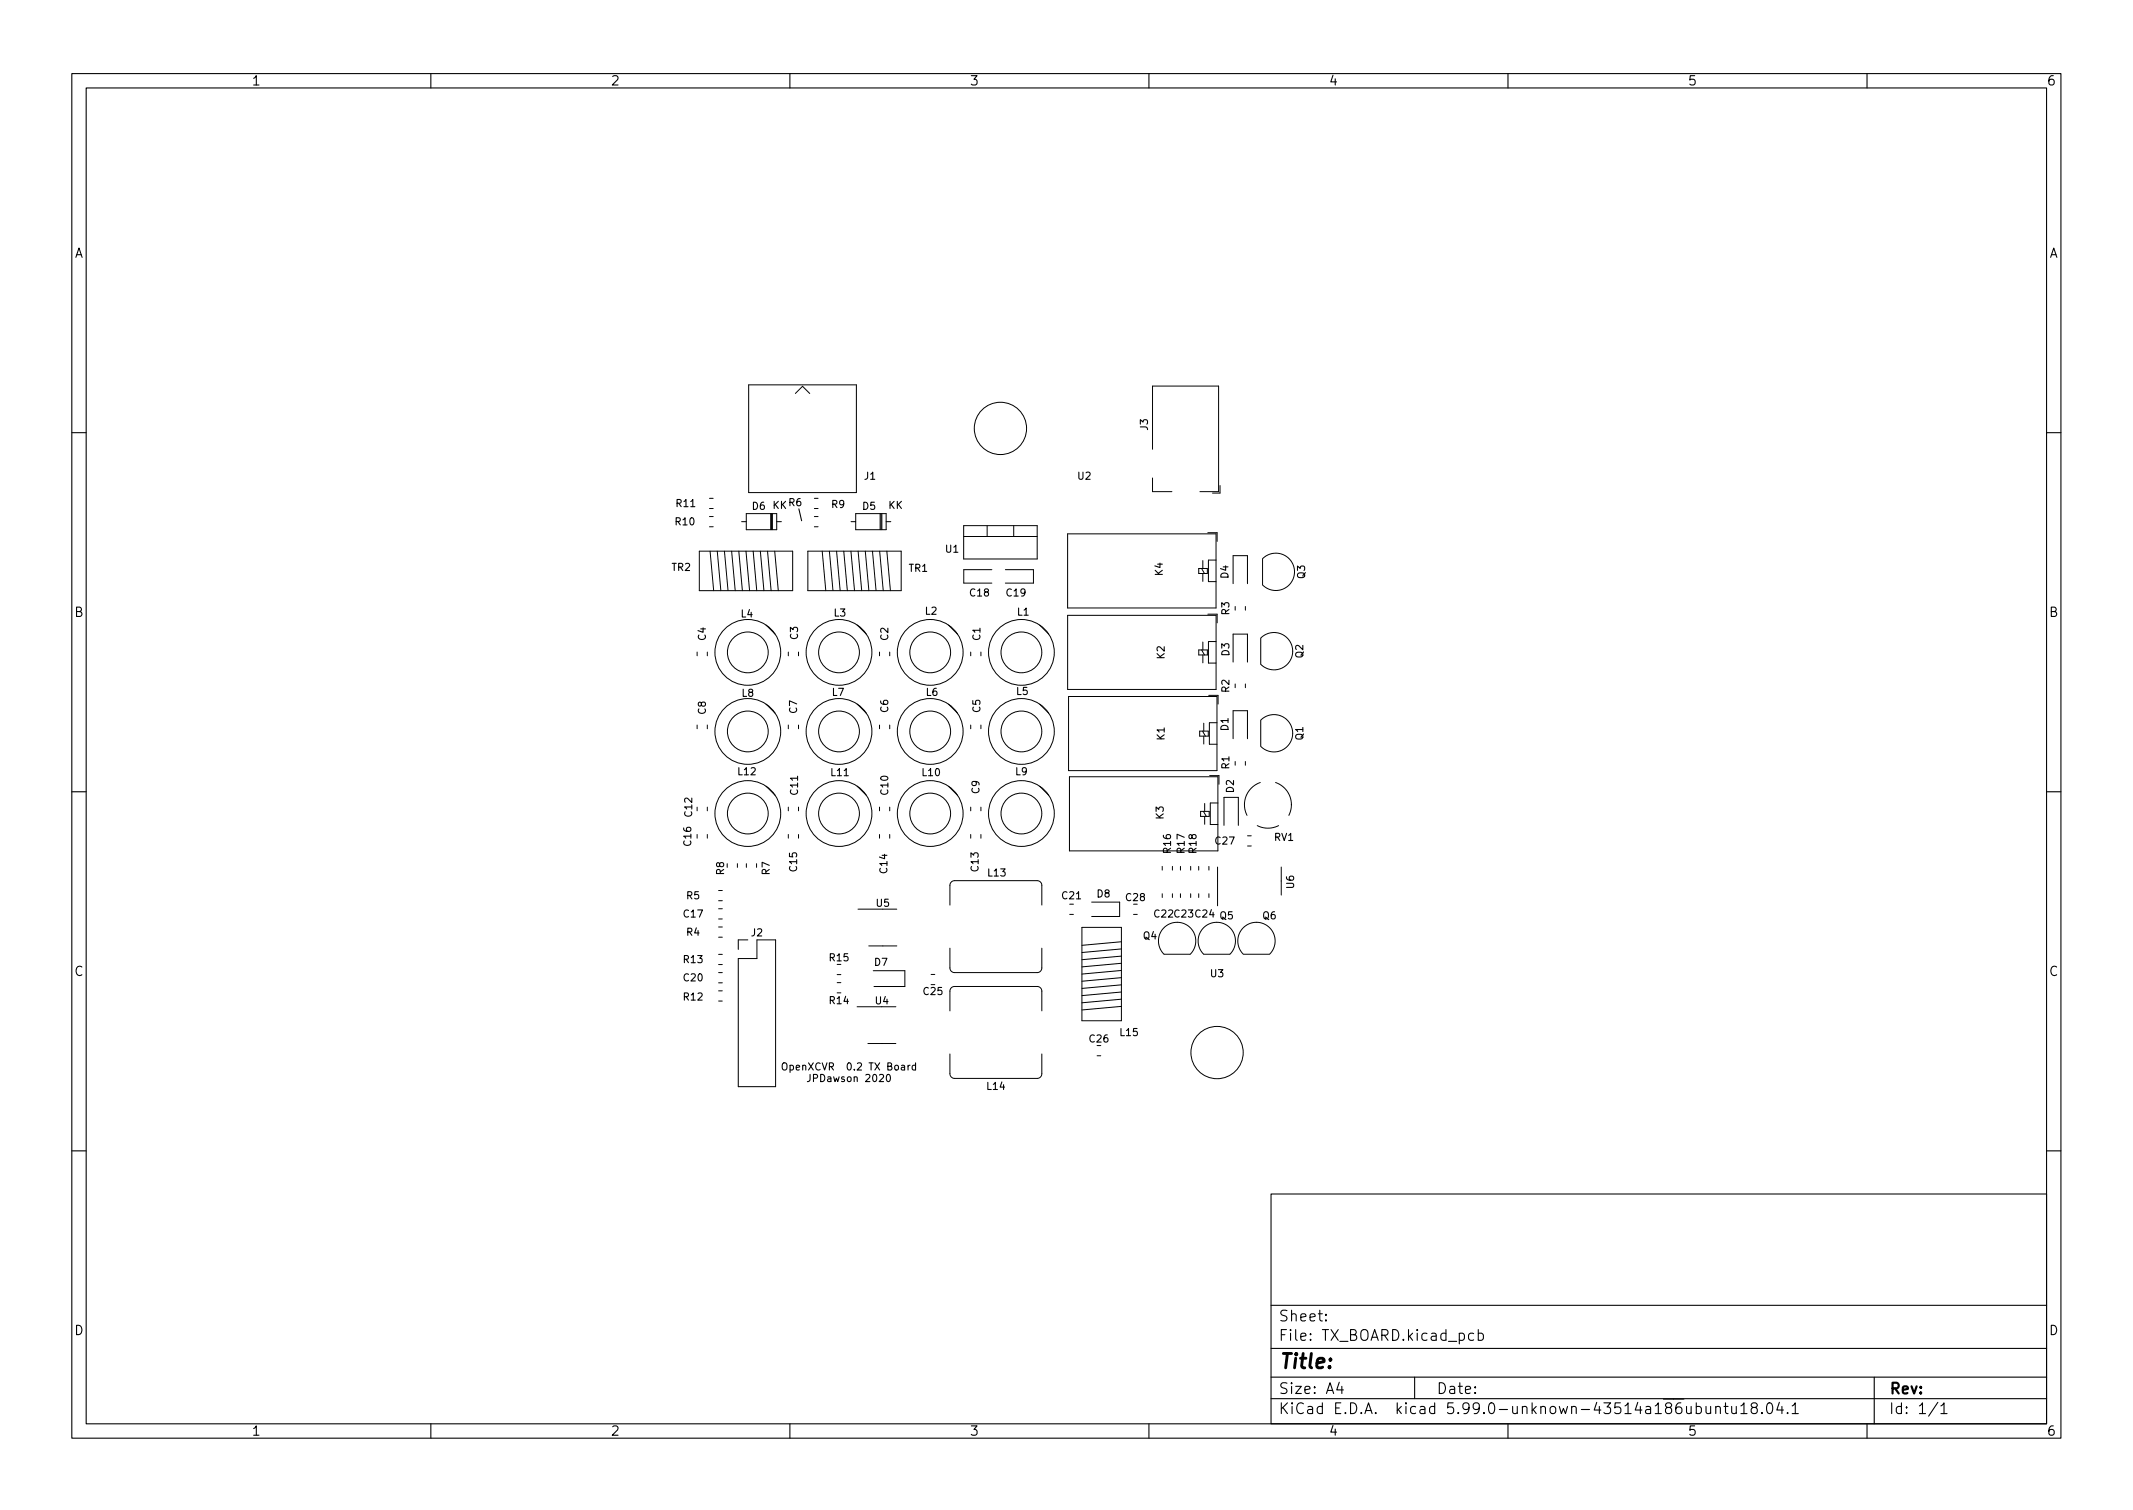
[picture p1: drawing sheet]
<svg xmlns="http://www.w3.org/2000/svg" width="297mm" height="210mm" viewBox="0 0 297 210" stroke-linecap="round" stroke-linejoin="round" font-family="sans-serif">
<defs><g id="words">
<text font-size="2.8" x="178" y="190.6">Title:</text>
<g font-size="2.1">
<text x="178" y="184">Sheet:</text>
<text x="178" y="186.7">File: TX_BOARD.kicad_pcb</text>
<text x="178" y="196.9">KiCad E.D.A. kicad 5.99.0-unknown-43514a186ubuntu18.04.1</text>
<text x="178" y="194.1">Size: A4</text>
<text x="200" y="194.1">Date:</text>
<text x="263" y="194.1">Rev:</text>
<text x="263" y="196.9">Id: 1/1</text>
</g>
<g font-size="1.8">
<text x="35" y="11.9">1</text>
<text x="85" y="11.9">2</text>
<text x="135" y="11.9">3</text>
<text x="185" y="11.9">4</text>
<text x="235" y="11.9">5</text>
<text x="285" y="11.9">6</text>
<text x="10.3" y="35.9">A</text>
<text x="285.3" y="35.9">A</text>
<text x="10.3" y="85.9">B</text>
<text x="285.3" y="85.9">B</text>
<text x="10.3" y="135.9">C</text>
<text x="285.3" y="135.9">C</text>
<text x="10.3" y="185.9">D</text>
<text x="285.3" y="185.9">D</text>
<text x="35" y="199.9">1</text>
<text x="85" y="199.9">2</text>
<text x="135" y="199.9">3</text>
<text x="185" y="199.9">4</text>
<text x="235" y="199.9">5</text>
<text x="285" y="199.9">6</text>
</g>
<g font-size="1.4">
<text x="159.9" y="59.9" transform="rotate(-90 159.9 59.9)">J3</text>
<text x="94.2" y="70.6">R11</text>
<text x="104.8" y="71">D6</text>
<text x="107.6" y="70.9">KK</text>
<text x="109.9" y="70.5">R6</text>
<text x="115.8" y="70.7">R9</text>
<text x="120.1" y="71">D5</text>
<text x="120.4" y="66.8">J1</text>
<text x="123.7" y="70.9">KK</text>
<text x="150.1" y="66.8">U2</text>
<text x="94.1" y="73.1">R10</text>
<text x="131.7" y="76.9">U1</text>
<text x="93.6" y="79.5">TR2</text>
<text x="126.6" y="79.6">TR1</text>
<text x="135.1" y="83">C18</text>
<text x="140.2" y="83">C19</text>
<text x="161.9" y="80.1" transform="rotate(-90 161.9 80.1)">K4</text>
<text x="171.1" y="80.5" transform="rotate(-90 171.1 80.5)">D4</text>
<text x="181.7" y="80.6" transform="rotate(-90 181.7 80.6)">Q3</text>
<text x="98.3" y="89.1" transform="rotate(-90 98.3 89.1)">C4</text>
<text x="103.2" y="86">L4</text>
<text x="111.1" y="89" transform="rotate(-90 111.1 89)">C3</text>
<text x="116.2" y="85.8">L3</text>
<text x="123.7" y="89.1" transform="rotate(-90 123.7 89.1)">C2</text>
<text x="128.9" y="85.6">L2</text>
<text x="136.5" y="89.1" transform="rotate(-90 136.5 89.1)">C1</text>
<text x="141.7" y="85.7">L1</text>
<text x="171.2" y="85.6" transform="rotate(-90 171.2 85.6)">R3</text>
<text x="162.2" y="91.7" transform="rotate(-90 162.2 91.7)">K2</text>
<text x="171.2" y="91.3" transform="rotate(-90 171.2 91.3)">D3</text>
<text x="181.5" y="91.6" transform="rotate(-90 181.5 91.6)">Q2</text>
<text x="98.3" y="99.4" transform="rotate(-90 98.3 99.4)">C8</text>
<text x="103.3" y="97">L8</text>
<text x="111" y="99.3" transform="rotate(-90 111 99.3)">C7</text>
<text x="115.9" y="96.9">L7</text>
<text x="123.7" y="99.2" transform="rotate(-90 123.7 99.2)">C6</text>
<text x="129" y="96.9">L6</text>
<text x="136.5" y="99.2" transform="rotate(-90 136.5 99.2)">C5</text>
<text x="141.6" y="96.8">L5</text>
<text x="171.1" y="101.7" transform="rotate(-90 171.1 101.7)">D1</text>
<text x="171.2" y="96.4" transform="rotate(-90 171.2 96.4)">R2</text>
<text x="102.8" y="107.9">L12</text>
<text x="141.4" y="107.9">L9</text>
<text x="162.2" y="103" transform="rotate(-90 162.2 103)">K1</text>
<text x="171.2" y="107.1" transform="rotate(-90 171.2 107.1)">R1</text>
<text x="181.5" y="103" transform="rotate(-90 181.5 103)">Q1</text>
<text x="96.4" y="113.7" transform="rotate(-90 96.4 113.7)">C12</text>
<text x="111.1" y="110.6" transform="rotate(-90 111.1 110.6)">C11</text>
<text x="115.8" y="108.1">L11</text>
<text x="123.7" y="110.6" transform="rotate(-90 123.7 110.6)">C10</text>
<text x="128.5" y="108.1">L10</text>
<text x="136.4" y="110.5" transform="rotate(-90 136.4 110.5)">C9</text>
<text x="171.8" y="110.4" transform="rotate(-90 171.8 110.4)">D2</text>
<text x="96.3" y="117.7" transform="rotate(-90 96.3 117.7)">C16</text>
<text x="162" y="114" transform="rotate(-90 162 114)">K3</text>
<text x="163.1" y="118.7" transform="rotate(-90 163.1 118.7)">R16</text>
<text x="165" y="118.7" transform="rotate(-90 165 118.7)">R17</text>
<text x="166.6" y="118.7" transform="rotate(-90 166.6 118.7)">R18</text>
<text x="169.3" y="117.6">C27</text>
<text x="177.5" y="117.1">RV1</text>
<text x="95.6" y="125.2">R5</text>
<text x="100.8" y="121.8" transform="rotate(-90 100.8 121.8)">R8</text>
<text x="107.2" y="121.8" transform="rotate(-90 107.2 121.8)">R7</text>
<text x="111" y="121.3" transform="rotate(-90 111 121.3)">C15</text>
<text x="123.6" y="121.5" transform="rotate(-90 123.6 121.5)">C14</text>
<text x="136.3" y="121.3" transform="rotate(-90 136.3 121.3)">C13</text>
<text x="137.6" y="122">L13</text>
<text x="147.9" y="125.2">C21</text>
<text x="152.8" y="125">D8</text>
<text x="156.8" y="125.5">C28</text>
<text x="180.2" y="123.7" transform="rotate(-90 180.2 123.7)">U6</text>
<text x="95.2" y="127.7">C17</text>
<text x="95.6" y="130.3">R4</text>
<text x="104.6" y="130.4">J2</text>
<text x="122" y="126.3">U5</text>
<text x="159.2" y="130.8">Q4</text>
<text x="160.8" y="127.7">C22 C23 C24 Q5</text>
<text x="175.9" y="128">Q6</text>
<text x="95.2" y="136.6">C20</text>
<text x="95.2" y="134.1">R13</text>
<text x="115.6" y="133.8">R15</text>
<text x="121.8" y="134.5">D7</text>
<text x="168.6" y="136.1">U3</text>
<text x="95.2" y="139.3">R12</text>
<text x="115.6" y="139.8">R14</text>
<text x="121.9" y="139.8">U4</text>
<text x="128.6" y="138.5">C25</text>
<text x="109.9" y="149">OpenXCVR 0.2 TX Board</text>
<text x="151.8" y="145.1">C26</text>
<text x="156" y="144.3">L15</text>
<text x="113" y="150.7">JPDawson 2020</text>
<text x="137.5" y="151.8">L14</text>
</g>
</g></defs>
<g fill="none" stroke="#000" stroke-width=".15">
<path d="M10 10.2h277v190.1h-277zM12 12.2h273v186.1h-273zM60 10.2v2M110 10.2v2M160 10.2v2M210 10.2v2M260 10.2v2M10 60.2h2M111.3 70.9l.3 1.6M285 60.2h2M10 110.2h2M285 110.2h2"/>
<path d="M109 148.1l.2-.1a.34 .34 0 0 1 .4 .3v.4a.33 .33 0 0 1-.3 .3 .33 .33 0 0 1-.4-.3zM112.8 149.6v.7a.32 .32 0 0 1-.4 .3M123.6 149.7l.1-.1a.53 .53 0 0 1 .3 .5 .53 .53 0 0 1-.3 .5 .66 .66 0 0 1-.1-.9zM127.5 148.4l-.3-.1-.2 .2 .1 .4h.4M127.5 148v1M10 160.2h2M177 166.3h108v32h-108zM285 160.2h2M60 198.3v2M110 198.3v2M160 198.3v2M177 194.8h108"/>
<path d="M177 191.8h108M177 187.8h108M177 181.8h108M184.6 183.8l.1 .1h-.1v-.1v.1M184.6 183l.1 .1h-.1v-.1v.1M186.5 192.5l-.4 1h1M186.9 193v1M197 191.8v3M205.2 185.7l-.4-.1-.3 .3v.4l.1 .3h.2h.4M205.9 185.7l.4-.1 .3 .3v.4l-.2 .3h-.1h-.4M205.9 185.1v1.5M210 198.3v2"/>
<path d="M236.2 195.9l.4-.1 .3 .3v.4l-.1 .3h-.2h-.4M237.6 195.8v1a.41 .41 0 0 0 .6-.1M238.2 195.8v1M238.9 196a.37 .37 0 0 1 .7 0v.8M238.9 195.8v1M240.1 195.8h.5M240.3 195.3v1.3l.1 .2h.2M241.1 195.8l.1 1a.41 .41 0 0 0 .6-.1M241.8 195.8v1M242.4 195.8l.5-.5v1.5M242.4 196.8h.9M244.1 196l-.1-.1a.31 .31 0 0 1-.1-.3 .31 .31 0 0 1 .2-.3l.5 .1a.31 .31 0 0 1 .1 .3 .31 .31 0 0 1-.3 .3h-.3l-.2 .3v.4l.2 .1h.3l.3-.3-.1-.4-.2-.1"/>
<path d="M245.4 196.7v.1h-.1l.1-.1v.1M246.2 195.4a.36 .36 0 0 1 .6 .2 .77 .77 0 0 1-.4 1.2 1 1 0 0 1-.2-1.4zM247.8 195.3l-.4 1h1M248.1 195.8v1M248.9 196.7l.1 .1h-.1v-.1v.1M249.6 195.8l.4-.5v1.5M249.6 196.8h.8M260 198.3v2M261 191.8v6.5M269.9 195.3l-1.3 1.9M270.3 195.8l.4-.5v1.5M270.3 196.8h.8"/>
</g>
<g fill="none" stroke="#000" stroke-width=".14">
<path d="M104.3 53.6h15v15h-15zM110.8 54.8l1-1 1 1M97.4 76.7h13v5.5h-13zM98.8 69.4h.5M98.8 70.8h.5M98.8 71.9h.5M98.8 73.3h.5M98.9 76.7l.5 5.5M99.9 76.7l.5 5.5M100.9 76.7l.5 5.5M101.9 76.7l.5 5.5M102.9 76.7l.5 5.5"/>
<path d="M103.3 72.6h.6M103.9 76.7l.5 5.5M103.9 71.5h4.3v2.3h-4.3zM104.9 76.7l.5 5.5M105.9 76.7l.5 5.5M106.9 76.7l.5 5.5M107.3 71.5v2.3M107.4 71.5v2.3M107.6 71.5v2.3M107.9 76.7l.5 5.5M108.2 72.6h.6M112.5 76.7h13v5.5h-13z"/>
<path d="M113.4 69.4h.5M113.4 70.8h.5M113.4 71.9h.5M113.4 73.3h.5M114.5 76.7l.5 5.5M115.5 76.7l.5 5.5M116.5 76.7l.5 5.5M117.5 76.7l.5 5.5M118.5 76.7l.5 5.5M118.5 72.6h.7M119.2 71.5h4.2v2.3h-4.2zM119.5 76.7l.5 5.5"/>
<path d="M120.5 76.7l.5 5.5M121.5 76.7l.5 5.5M122.5 76.7l.5 5.5M122.6 71.5v2.3M122.7 71.5v2.3M122.8 71.5v2.3M123.4 72.6h.7M123.5 76.7l.5 5.5M134.2 73.2h10.2v4.6h-10.2zM134.2 74.7h10.2M137.5 73.2v1.5M138.1 79.3h-3.9v1.9h3.9"/>
<path d="M140 79.3h3.9v1.9h-3.9M141.2 73.2v1.5M148.7 74.3h20.6v10.4h-20.6zM160.5 66.6v1.9h2.7M160.5 62.6v-8.8h9.2v14.7h-2.6M166.9 79.2h1.2v.7h-1.2zM167.3 79.2l.4 .7M167.5 78.1v1.1M167.5 79.9v1.1M168.2 74.2h1.3v1.2M169.3 78h-1v3h1M169.9 67.6v1.1h-1"/>
<path d="M175.8 77.8v3.6M175.8 77.8a2.6 2.6 0 0 1 3.7 0 2.6 2.6 0 0 1 0 3.7 2.6 2.6 0 0 1-3.7 0M97.1 90.8v.5M98.5 90.8v.5M106.7 87l1.2 1.3M106.7 98l1.2 1.3M109.8 90.8v.5M111.2 90.8v.5M119.4 87l1.2 1.3M119.4 98l1.2 1.3M122.5 90.8v.5M123.9 90.8v.5"/>
<path d="M132.1 87l1.2 1.3M132.1 98l1.2 1.3M135.2 90.8v.5M136.6 90.8v.5M144.8 87l1.2 1.3M144.8 98l1.2 1.3M148.7 85.7h20.6v10.3h-20.6zM148.8 97h20.7v10.3h-20.7zM166.9 90.5h1.2v.7h-1.2zM167.3 90.5l.4 .7M167.5 89.4v1.1M167.5 91.2v1.1"/>
<path d="M168.2 85.5h1.3v1.2M168.3 96.8h1.3v1.2M169.3 89.3h-1v3h1M171.7 81.3v-3.9h2v3.9M171.7 92.2v-3.9h2v3.9M172 84.4v.6M172 95.2v.6M173.4 84.4v.6M173.4 95.2v.6M175.6 88.9v3.6M175.6 88.8a2.6 2.6 0 0 1 3.7 0 2.6 2.6 0 0 1 0 3.7 2.6 2.6 0 0 1-3.7 0M97.1 101v.5"/>
<path d="M97.1 112.4v.5M97.1 116.2v.5M98.5 101v.5M98.5 112.4v.5M98.5 116.2v.5M106.7 109.5l1.2 1.2M109.8 101v.5M109.8 112.4v.5M109.8 116.2v.5M111.2 101v.5M111.2 112.4v.5M111.2 116.2v.5"/>
<path d="M119.4 109.5l1.2 1.2M122.5 101v.5M122.5 112.4v.5M122.5 116.2v.5M123.9 101v.5M123.9 112.4v.5M123.9 116.2v.5M132.1 109.5l1.2 1.2M135.2 101v.5M135.2 112.4v.5M135.2 116.2v.5M136.6 101v.5"/>
<path d="M136.6 112.4v.5M136.6 116.2v.5M144.8 109.5l1.2 1.2M148.9 108.2h20.7v10.3h-20.7zM167.1 101.8h1.2v.7h-1.2zM167.2 113h1.2v.7h-1.2zM167.5 101.8l.4 .7M167.6 113l.4 .7M167.6 100.7v1.1M167.6 102.5v1.1M167.8 111.9v1.1M167.8 113.7v1.1"/>
<path d="M168.4 100.6v3h1.1M168.4 100.6h1.1M168.5 108h1.3v1.2M168.5 111.8v3h1.1M168.6 111.8h1M170.4 114.9v-3.9h2.1v3.9M171.7 102.9v-3.9h2v3.9M172 106v.6M173.4 106v.6M173.7 116.4h.5M173.7 117.8h.5M175.5 109a3.3 3.3 0 0 0-1.8 4.5"/>
<path d="M175.6 100.3v3.6M175.6 100.3a2.6 2.6 0 0 1 3.7 0 2.6 2.6 0 0 1 0 3.6 2.6 2.6 0 0 1-3.7 0M177.6 109a3.3 3.3 0 0 1 2.2 3M178.1 115a3.3 3.3 0 0 1-3 0M179.8 112v.7l-.3 .8M100.1 135.4h.5M100.1 136.8h.5M100.1 128h.5M100.1 126.5h.5M100.1 125.4h.5M100.1 124h.5M100.1 139.4h.5"/>
<path d="M100.1 138h.5M100.1 132.9h.5M100.1 129.1h.5M100.1 130.5h.5M100.1 134.3h.5M102.7 120.3v.5M102.8 133.5h2.6v-2.6h2.6v20.4h-5.2zM103.9 120.3v.5M104.1 130.9h-1.3v1.3M105.4 120.3v.5M116.6 135.7h.5M116.6 136.8h.5"/>
<path d="M116.6 138.2h.5M119.5 126.6h5.4M121 131.7h3.9M121.6 135.2h4.4v2.2h-4.3M129.7 135.7h.5M132.3 132v2.8a.65 .65 0 0 0 .6 .6h11.5a.65 .65 0 0 0 .7-.6v-2.8M132.3 126v-2.7a.65 .65 0 0 1 .6-.7h11.5a.65 .65 0 0 1 .7 .7v2.7M149 127.3h.5M149 125.9h.5M150.7 129.1h5.5v13h-5.5zM152 125.6h3.9v2h-3.9M156.2 139.1l-5.5 .5"/>
<path d="M156.2 138.1l-5.5 .5M156.2 137.1l-5.5 .5M156.2 136.1l-5.5 .5M156.2 135.1l-5.5 .5M156.2 134.1l-5.5 .5M156.2 133.1l-5.5 .5M156.2 132.1l-5.5 .5M156.2 131.1l-5.5 .5M157.9 127.3h.5M161.9 120.6v.6M161.9 124.4v.6M162.1 132.9a2.6 2.6 0 0 1 0-3.7 2.6 2.6 0 0 1 3.7 0 2.6 2.6 0 0 1 0 3.7"/>
<path d="M162.1 132.9h3.6M163.3 120.6v.6M163.3 124.4v.6M164.4 120.6v.6M164.4 124.4v.6M165.8 120.6v.6M165.8 124.4v.6M166.9 120.6v.6M166.9 124.4v.6M167.6 132.9a2.6 2.6 0 0 1 0-3.7 2.6 2.6 0 0 1 3.7 0 2.6 2.6 0 0 1 0 3.7M167.6 132.9h3.6M168.3 120.6v.6"/>
<path d="M168.3 124.4v.6M169.6 120.7v5.4M173.1 132.9a2.6 2.6 0 0 1 0-3.7 2.6 2.6 0 0 1 3.7 0 2.6 2.6 0 0 1 0 3.7M173.2 132.9h3.6M178.4 120.7v3.9M119.4 140.2h5.4M120.9 145.3h3.9M132.3 140.8v-2.8a.65 .65 0 0 1 .6-.6h11.5a.65 .65 0 0 1 .7 .6v2.8M132.3 146.8v2.7a.65 .65 0 0 0 .6 .7h11.5a.65 .65 0 0 0 .7-.7v-2.7M152.8 147h.5M156.2 140.1l-5.5 .5"/>
<circle cx="139.3" cy="59.7" r="3.6"/>
<circle cx="104.1" cy="90.8" r="4.6"/>
<circle cx="104.1" cy="90.8" r="2.84"/>
<circle cx="116.8" cy="90.8" r="4.6"/>
<circle cx="116.8" cy="90.8" r="2.84"/>
<circle cx="129.5" cy="90.8" r="4.6"/>
<circle cx="129.5" cy="90.8" r="2.84"/>
<circle cx="142.2" cy="90.8" r="4.6"/>
<circle cx="142.2" cy="90.8" r="2.84"/>
<circle cx="104.1" cy="113.3" r="4.6"/>
<circle cx="104.1" cy="101.8" r="4.6"/>
<circle cx="104.1" cy="113.3" r="2.84"/>
<circle cx="104.1" cy="101.8" r="2.84"/>
<circle cx="116.8" cy="113.3" r="4.6"/>
<circle cx="116.8" cy="101.8" r="4.6"/>
<circle cx="116.8" cy="101.8" r="2.84"/>
<circle cx="116.8" cy="113.3" r="2.84"/>
<circle cx="129.5" cy="113.3" r="4.6"/>
<circle cx="129.5" cy="101.8" r="4.6"/>
<circle cx="129.5" cy="101.8" r="2.84"/>
<circle cx="129.5" cy="113.3" r="2.84"/>
<circle cx="142.2" cy="113.3" r="4.6"/>
<circle cx="142.2" cy="101.8" r="4.6"/>
<circle cx="142.2" cy="101.8" r="2.84"/>
<circle cx="142.2" cy="113.3" r="2.84"/>
<circle cx="169.5" cy="146.6" r="3.6"/>
</g>
<use href="#words"/>
</svg>
